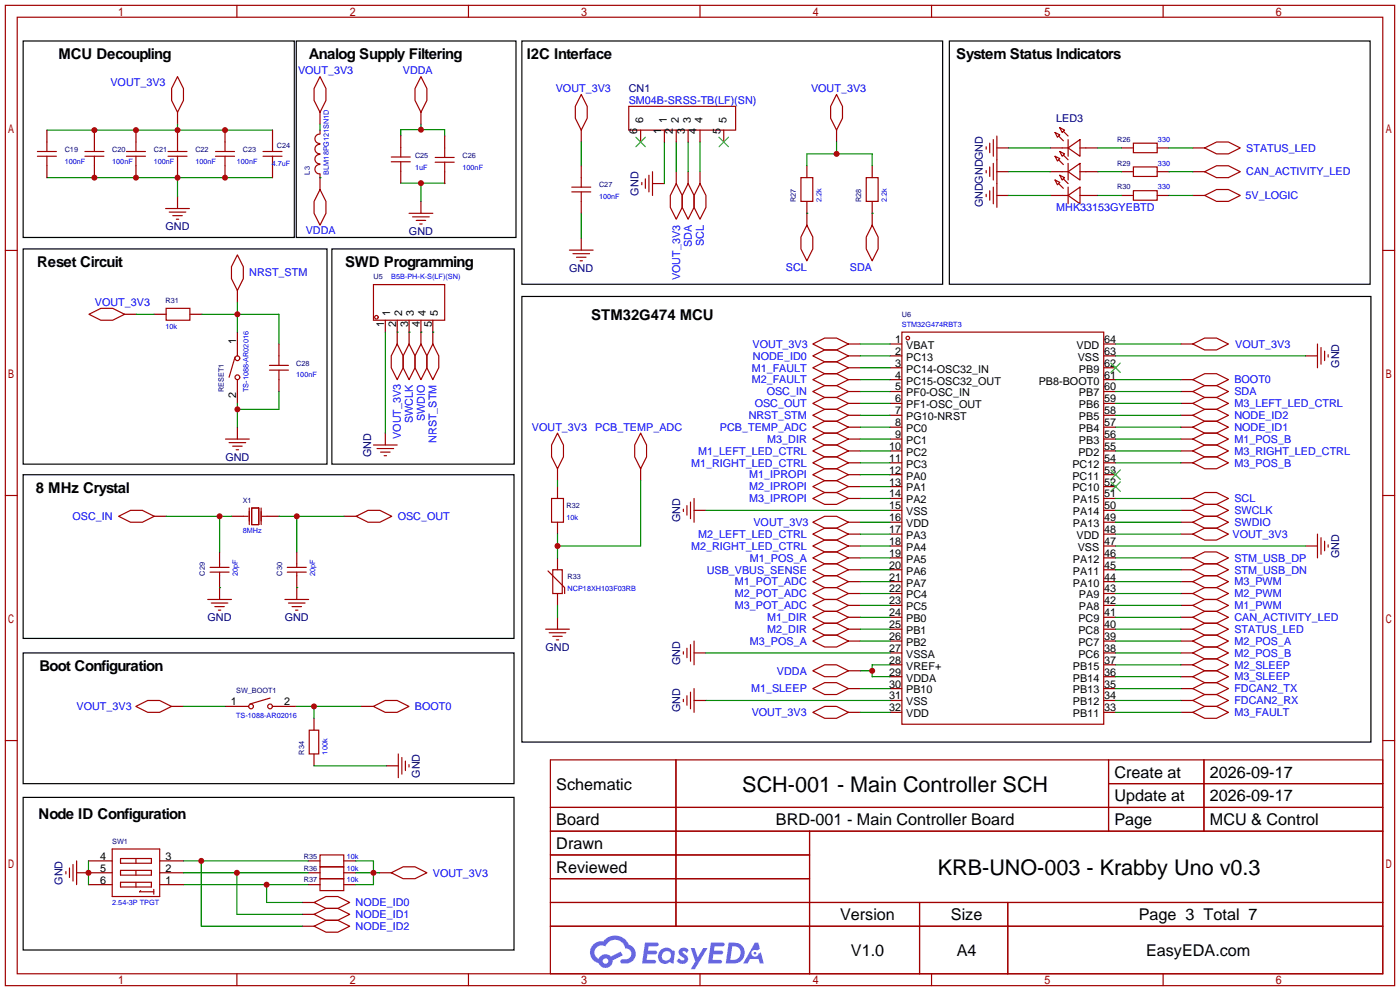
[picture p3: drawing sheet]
<svg xmlns="http://www.w3.org/2000/svg" width="299mm" height="212mm" viewBox="0 0 299 212" stroke-linecap="round" stroke-linejoin="round" font-family="sans-serif">
<defs><g id="words">
<g font-size="4.6">
<text x="158.8" y="169.4">SCH-001 - Main Controller SCH</text>
<text x="200.6" y="187.1">KRB-UNO-003 - Krabby Uno v0.3</text>
</g>
<g font-size="3.5">
<text x="238.4" y="166.2">Create at</text>
<text x="258.8" y="166.2">2026-09-17</text>
<text x="119" y="168.8">Schematic</text>
<text x="238.4" y="171.3">Update at</text>
<text x="258.8" y="171.3">2026-09-17</text>
<text x="119" y="176.4">Board</text>
<text x="166" y="176.4">BRD-001 - Main Controller Board</text>
<text x="238.4" y="176.4">Page</text>
<text x="258.8" y="176.4">MCU &amp; Control</text>
<text x="119" y="181.5">Drawn</text>
<text x="119" y="186.6">Reviewed</text>
<text x="179.7" y="196.7">Version</text>
<text x="203.4" y="196.7">Size</text>
<text x="243.6" y="196.7">Page 3 Total 7</text>
<text x="182" y="204.3">V1.0</text>
<text x="204.7" y="204.3">A4</text>
<text x="245.1" y="204.3">EasyEDA.com</text>
</g>
<g font-size="3.2">
<text x="12.5" y="12.7">MCU Decoupling</text>
<text x="66.1" y="12.6">Analog Supply Filtering</text>
<text x="112.7" y="12.7">I2C Interface</text>
<text x="204.5" y="12.7">System Status Indicators</text>
<text x="8" y="57">Reset Circuit</text>
<text x="73.8" y="57">SWD Programming</text>
<text x="126.5" y="68.5">STM32G474 MCU</text>
<text x="7.7" y="105.3">8 MHz Crystal</text>
<text x="8.5" y="143.4">Boot Configuration</text>
<text x="8.3" y="175.2">Node ID Configuration</text>
</g>
<g font-size="2.3" fill="#00f">
<text x="63.8" y="15.8">VOUT_3V3</text>
<text x="86.2" y="15.8">VDDA</text>
<text x="23.6" y="18.5">VOUT_3V3</text>
<text x="118.9" y="19.7">VOUT_3V3</text>
<text x="134.5" y="22.3">SM04B-SRSS-TB(LF)(SN)</text>
<text x="173.5" y="19.7">VOUT_3V3</text>
<text x="266.6" y="32.4">STATUS_LED</text>
<text x="266.6" y="37.5">CAN_ACTIVITY_LED</text>
<text x="225.9" y="45.1">MHK33153GYEBTD</text>
<text x="266.4" y="42.6">5V_LOGIC</text>
<text x="65.4" y="50.1">VDDA</text>
<text x="148" y="52.9" transform="rotate(-90 148 52.9)">SDA</text>
<text x="150.5" y="52.6" transform="rotate(-90 150.5 52.6)">SCL</text>
<text x="53.3" y="59.1">NRST_STM</text>
<text x="145.5" y="59.9" transform="rotate(-90 145.5 59.9)">VOUT_3V3</text>
<text x="168.1" y="57.8">SCL</text>
<text x="181.8" y="57.8">SDA</text>
<text x="20.3" y="65.5">VOUT_3V3</text>
<text x="161" y="74.3">VOUT_3V3</text>
<text x="161" y="76.9">NODE_ID0</text>
<text x="264.2" y="74.3">VOUT_3V3</text>
<text x="160.8" y="79.4">M1_FAULT</text>
<text x="160.8" y="82">M2_FAULT</text>
<text x="264" y="82">BOOT0</text>
<text x="160.2" y="89.6">NRST_STM</text>
<text x="161.4" y="87">OSC_OUT</text>
<text x="164" y="84.5">OSC_IN</text>
<text x="264" y="87">M3_LEFT_LED_CTRL</text>
<text x="264" y="84.5">SDA</text>
<text x="264" y="89.6">NODE_ID2</text>
<text x="85.8" y="93.9" transform="rotate(-90 85.8 93.9)">VOUT_3V3</text>
<text x="88.3" y="90.5" transform="rotate(-90 88.3 90.5)">SWCLK</text>
<text x="90.9" y="90.1" transform="rotate(-90 90.9 90.1)">SWDIO</text>
<text x="93.4" y="94.7" transform="rotate(-90 93.4 94.7)">NRST_STM</text>
<text x="113.8" y="92.1">VOUT_3V3</text>
<text x="127.3" y="92.1">PCB_TEMP_ADC</text>
<text x="154" y="92.1">PCB_TEMP_ADC</text>
<text x="164.1" y="94.7">M3_DIR</text>
<text x="264" y="94.7">M1_POS_B</text>
<text x="264" y="92.1">NODE_ID1</text>
<text x="147.8" y="99.7">M1_RIGHT_LED_CTRL</text>
<text x="149.4" y="97.2">M1_LEFT_LED_CTRL</text>
<text x="264" y="99.7">M3_POS_B</text>
<text x="264" y="97.2">M3_RIGHT_LED_CTRL</text>
<text x="160.3" y="102.3">M1_IPROPI</text>
<text x="160.3" y="104.8">M2_IPROPI</text>
<text x="160.3" y="107.4">M3_IPROPI</text>
<text x="264" y="107.4">SCL</text>
<text x="15.5" y="111.2">OSC_IN</text>
<text x="85.1" y="111.2">OSC_OUT</text>
<text x="161.2" y="112.4">VOUT_3V3</text>
<text x="264" y="109.9">SWCLK</text>
<text x="264" y="112.4">SWDIO</text>
<text x="147.8" y="117.5">M2_RIGHT_LED_CTRL</text>
<text x="149.4" y="115">M2_LEFT_LED_CTRL</text>
<text x="263.7" y="115">VOUT_3V3</text>
<text x="151.2" y="122.6">USB_VBUS_SENSE</text>
<text x="157.2" y="125.1">M1_POT_ADC</text>
<text x="160.4" y="120.1">M1_POS_A</text>
<text x="264" y="120.1">STM_USB_DP</text>
<text x="264" y="122.6">STM_USB_DN</text>
<text x="264" y="125.1">M3_PWM</text>
<text x="157.2" y="127.7">M2_POT_ADC</text>
<text x="157.2" y="130.2">M3_POT_ADC</text>
<text x="264" y="130.2">M1_PWM</text>
<text x="264" y="127.7">M2_PWM</text>
<text x="160.4" y="137.8">M3_POS_A</text>
<text x="164.1" y="132.8">M1_DIR</text>
<text x="164.1" y="135.3">M2_DIR</text>
<text x="264" y="137.8">M2_POS_A</text>
<text x="264" y="135.3">STATUS_LED</text>
<text x="264" y="132.8">CAN_ACTIVITY_LED</text>
<text x="264" y="142.9">M2_SLEEP</text>
<text x="264" y="140.4">M2_POS_B</text>
<text x="160.7" y="148">M1_SLEEP</text>
<text x="166.2" y="144.2">VDDA</text>
<text x="264" y="145.5">M3_SLEEP</text>
<text x="264" y="148">FDCAN2_TX</text>
<text x="16.4" y="151.8">VOUT_3V3</text>
<text x="88.8" y="151.8">BOOT0</text>
<text x="160.8" y="153.1">VOUT_3V3</text>
<text x="264" y="153.1">M3_FAULT</text>
<text x="264" y="150.5">FDCAN2_RX</text>
<text x="92.6" y="187.4">VOUT_3V3</text>
<text x="76.1" y="196.3">NODE_ID1</text>
<text x="76.1" y="193.7">NODE_ID0</text>
<text x="76.1" y="198.8">NODE_ID2</text>
</g>
<g font-size="2.3" fill="#000080">
<text x="134.5" y="19.7">CN1</text>
<text x="225.9" y="26.1">LED3</text>
<text x="136.6" y="41.8" transform="rotate(-90 136.6 41.8)">GND</text>
<text x="210.2" y="44.3" transform="rotate(-90 210.2 44.3)">GNDGNDGND</text>
<text x="35.4" y="49.2">GND</text>
<text x="87.5" y="50.2">GND</text>
<text x="121.8" y="58.1">GND</text>
<text x="286.4" y="78.6" transform="rotate(-90 286.4 78.6)">GND</text>
<text x="48.2" y="98.5">GND</text>
<text x="79.4" y="97.7" transform="rotate(-90 79.4 97.7)">GND</text>
<text x="145.5" y="111.7" transform="rotate(-90 145.5 111.7)">GND</text>
<text x="286.4" y="119.3" transform="rotate(-90 286.4 119.3)">GND</text>
<text x="44.4" y="132.8">GND</text>
<text x="60.9" y="132.8">GND</text>
<text x="116.7" y="139.1">GND</text>
<text x="145.5" y="142.1" transform="rotate(-90 145.5 142.1)">GND</text>
<text x="145.5" y="152.3" transform="rotate(-90 145.5 152.3)">GND</text>
<text x="89.8" y="166.3" transform="rotate(-90 89.8 166.3)">GND</text>
<text x="13.4" y="189.1" transform="rotate(-90 13.4 189.1)">GND</text>
</g>
<g font-size="2.3">
<text x="136.3" y="28.7" transform="rotate(-90 136.3 28.7)">6</text>
<text x="137.6" y="26.4" transform="rotate(-90 137.6 26.4)">6</text>
<text x="141.4" y="28.7" transform="rotate(-90 141.4 28.7)">1</text>
<text x="142.7" y="26.4" transform="rotate(-90 142.7 26.4)">1</text>
<text x="143.9" y="28.7" transform="rotate(-90 143.9 28.7)">2</text>
<text x="145.2" y="26.4" transform="rotate(-90 145.2 26.4)">2</text>
<text x="146.5" y="28.7" transform="rotate(-90 146.5 28.7)">3</text>
<text x="147.7" y="26.4" transform="rotate(-90 147.7 26.4)">3</text>
<text x="149" y="28.7" transform="rotate(-90 149 28.7)">4</text>
<text x="150.3" y="26.4" transform="rotate(-90 150.3 26.4)">4</text>
<text x="154.1" y="28.7" transform="rotate(-90 154.1 28.7)">5</text>
<text x="155.4" y="26.4" transform="rotate(-90 155.4 26.4)">5</text>
<text x="82.2" y="69.9" transform="rotate(-90 82.2 69.9)">1</text>
<text x="83.5" y="67.5" transform="rotate(-90 83.5 67.5)">1</text>
<text x="84.7" y="69.9" transform="rotate(-90 84.7 69.9)">2</text>
<text x="86" y="67.5" transform="rotate(-90 86 67.5)">2</text>
<text x="87.3" y="69.9" transform="rotate(-90 87.3 69.9)">3</text>
<text x="88.5" y="67.5" transform="rotate(-90 88.5 67.5)">3</text>
<text x="89.8" y="69.9" transform="rotate(-90 89.8 69.9)">4</text>
<text x="91.1" y="67.5" transform="rotate(-90 91.1 67.5)">4</text>
<text x="92.4" y="69.9" transform="rotate(-90 92.4 69.9)">5</text>
<text x="93.6" y="67.5" transform="rotate(-90 93.6 67.5)">5</text>
<text x="50.5" y="73.5" transform="rotate(-90 50.5 73.5)">1</text>
<text x="191.5" y="75.8">2</text>
<text x="191.5" y="73.3">1</text>
<text x="193.9" y="77.1">PC13</text>
<text x="193.9" y="74.6">VBAT</text>
<text x="230.3" y="74.6">VDD</text>
<text x="230.5" y="77.1">VSS</text>
<text x="236.2" y="73.3">64</text>
<text x="236.2" y="75.8">63</text>
<text x="191.5" y="83.5">5</text>
<text x="191.5" y="80.9">4</text>
<text x="191.5" y="78.4">3</text>
<text x="193.9" y="82.2">PC15-OSC32_OUT</text>
<text x="193.9" y="79.7">PC14-OSC32_IN</text>
<text x="222.2" y="82.2">PB8-BOOT0</text>
<text x="230.8" y="79.7">PB9</text>
<text x="236.2" y="78.4">62</text>
<text x="236.2" y="80.9">61</text>
<text x="236.2" y="83.5">60</text>
<text x="50.5" y="85" transform="rotate(-90 50.5 85)">2</text>
<text x="191.5" y="88.5">7</text>
<text x="191.5" y="86">6</text>
<text x="193.9" y="89.8">PG10-NRST</text>
<text x="193.9" y="87.3">PF1-OSC_OUT</text>
<text x="193.9" y="84.7">PF0-OSC_IN</text>
<text x="230.8" y="84.7">PB7</text>
<text x="230.8" y="87.3">PB6</text>
<text x="230.8" y="89.8">PB5</text>
<text x="236.2" y="86">59</text>
<text x="236.2" y="88.5">58</text>
<text x="191.5" y="93.6">9</text>
<text x="191.5" y="91.1">8</text>
<text x="193.9" y="94.9">PC1</text>
<text x="193.9" y="92.4">PC0</text>
<text x="230.8" y="92.4">PB4</text>
<text x="230.8" y="94.9">PB3</text>
<text x="236.2" y="91.1">57</text>
<text x="236.2" y="93.6">56</text>
<text x="190.2" y="101.2">12</text>
<text x="190.2" y="98.7">11</text>
<text x="190.2" y="96.2">10</text>
<text x="193.9" y="100">PC3</text>
<text x="193.9" y="97.4">PC2</text>
<text x="229.4" y="100">PC12</text>
<text x="230.7" y="97.4">PD2</text>
<text x="236.2" y="96.2">55</text>
<text x="236.2" y="98.7">54</text>
<text x="236.2" y="101.2">53</text>
<text x="190.2" y="106.3">14</text>
<text x="190.2" y="103.8">13</text>
<text x="193.9" y="107.6">PA2</text>
<text x="193.9" y="105.1">PA1</text>
<text x="193.9" y="102.5">PA0</text>
<text x="229.4" y="102.5">PC11</text>
<text x="229.4" y="105.1">PC10</text>
<text x="229.5" y="107.6">PA15</text>
<text x="236.2" y="103.8">52</text>
<text x="236.2" y="106.3">51</text>
<text x="190.2" y="113.9">17</text>
<text x="190.2" y="111.4">16</text>
<text x="190.2" y="108.9">15</text>
<text x="193.9" y="112.7">VDD</text>
<text x="193.9" y="110.1">VSS</text>
<text x="229.5" y="110.1">PA14</text>
<text x="229.5" y="112.7">PA13</text>
<text x="236.2" y="108.9">50</text>
<text x="236.2" y="111.4">49</text>
<text x="236.2" y="113.9">48</text>
<text x="190.2" y="119">19</text>
<text x="190.2" y="116.5">18</text>
<text x="193.9" y="117.8">PA4</text>
<text x="193.9" y="115.2">PA3</text>
<text x="230.3" y="115.2">VDD</text>
<text x="230.5" y="117.8">VSS</text>
<text x="236.2" y="116.5">47</text>
<text x="236.2" y="119">46</text>
<text x="190.2" y="124.1">21</text>
<text x="190.2" y="121.6">20</text>
<text x="193.9" y="125.4">PA7</text>
<text x="193.9" y="122.8">PA6</text>
<text x="193.9" y="120.3">PA5</text>
<text x="229.5" y="120.3">PA12</text>
<text x="229.5" y="122.8">PA11</text>
<text x="229.5" y="125.4">PA10</text>
<text x="236.2" y="121.6">45</text>
<text x="236.2" y="124.1">44</text>
<text x="190.2" y="131.7">24</text>
<text x="190.2" y="129.2">23</text>
<text x="190.2" y="126.6">22</text>
<text x="193.9" y="130.5">PC5</text>
<text x="193.9" y="127.9">PC4</text>
<text x="230.8" y="127.9">PA9</text>
<text x="230.8" y="130.5">PA8</text>
<text x="236.2" y="126.6">43</text>
<text x="236.2" y="129.2">42</text>
<text x="236.2" y="131.7">41</text>
<text x="190.2" y="136.8">26</text>
<text x="190.2" y="134.3">25</text>
<text x="193.9" y="135.5">PB1</text>
<text x="193.9" y="133">PB0</text>
<text x="230.7" y="133">PC9</text>
<text x="230.7" y="135.5">PC8</text>
<text x="236.2" y="134.3">40</text>
<text x="236.2" y="136.8">39</text>
<text x="190.2" y="141.9">28</text>
<text x="190.2" y="139.3">27</text>
<text x="193.9" y="143.2">VREF+</text>
<text x="193.9" y="140.6">VSSA</text>
<text x="193.9" y="138.1">PB2</text>
<text x="229.5" y="143.2">PB15</text>
<text x="230.7" y="138.1">PC7</text>
<text x="230.7" y="140.6">PC6</text>
<text x="236.2" y="139.3">38</text>
<text x="236.2" y="141.9">37</text>
<text x="190.2" y="149.5">31</text>
<text x="190.2" y="147">30</text>
<text x="190.2" y="144.4">29</text>
<text x="193.9" y="148.2">PB10</text>
<text x="193.9" y="145.7">VDDA</text>
<text x="229.5" y="145.7">PB14</text>
<text x="229.5" y="148.2">PB13</text>
<text x="236.2" y="144.4">36</text>
<text x="236.2" y="147">35</text>
<text x="236.2" y="149.5">34</text>
<text x="49.4" y="150.8">1</text>
<text x="60.8" y="150.8">2</text>
<text x="190.2" y="152">32</text>
<text x="193.9" y="153.3">VDD</text>
<text x="193.9" y="150.8">VSS</text>
<text x="229.5" y="150.8">PB12</text>
<text x="229.5" y="153.3">PB11</text>
<text x="236.2" y="152">33</text>
<text x="21.4" y="183.8">4</text>
<text x="35.4" y="183.8">3</text>
<text x="21.4" y="186.3">5</text>
<text x="21.4" y="188.9">6</text>
<text x="35.4" y="188.9">1</text>
<text x="35.4" y="186.3">2</text>
</g>
<g font-size="1.6" fill="#000080">
<text x="13.8" y="32.4">C19</text>
<text x="24" y="32.4">C20</text>
<text x="32.9" y="32.4">C21</text>
<text x="41.8" y="32.4">C22</text>
<text x="51.9" y="32.4">C23</text>
<text x="59.2" y="31.6">C24</text>
<text x="88.8" y="33.7">C25</text>
<text x="98.9" y="33.7">C26</text>
<text x="239" y="30.3">R26</text>
<text x="239" y="35.4">R29</text>
<text x="66.3" y="37.3" transform="rotate(-90 66.3 37.3)">L3</text>
<text x="128.1" y="40.1">C27</text>
<text x="239" y="40.5">R30</text>
<text x="170.2" y="43.2" transform="rotate(-90 170.2 43.2)">R27</text>
<text x="184.2" y="43.2" transform="rotate(-90 184.2 43.2)">R28</text>
<text x="79.9" y="59.7">U5</text>
<text x="35.4" y="64.8">R31</text>
<text x="192.9" y="67.7">U6</text>
<text x="47.9" y="83.8" transform="rotate(-90 47.9 83.8)">RESET1</text>
<text x="63.4" y="78.2">C28</text>
<text x="51.9" y="107.5">X1</text>
<text x="121.2" y="108.6">R32</text>
<text x="43.8" y="123.1" transform="rotate(-90 43.8 123.1)">C29</text>
<text x="60.3" y="123.1" transform="rotate(-90 60.3 123.1)">C30</text>
<text x="121.4" y="123.9">R33</text>
<text x="50.5" y="148.1">SW_BOOT1</text>
<text x="65" y="161.3" transform="rotate(-90 65 161.3)">R34</text>
<text x="24" y="180.4">SW1</text>
<text x="65" y="183.6">R35</text>
<text x="65" y="186.1">R36</text>
<text x="65" y="188.6">R37</text>
</g>
<g font-size="1.6" fill="#00f">
<text x="13.8" y="35">100nF</text>
<text x="24" y="35">100nF</text>
<text x="32.9" y="35">100nF</text>
<text x="41.8" y="35">100nF</text>
<text x="50.7" y="35">100nF</text>
<text x="58.1" y="35.4">4.7uF</text>
<text x="247.7" y="30.3">330</text>
<text x="247.7" y="35.4">330</text>
<text x="70.3" y="37.3" transform="rotate(-90 70.3 37.3)">BLM18PG121SN1D</text>
<text x="88.8" y="36.2">1uF</text>
<text x="98.9" y="36.2">100nF</text>
<text x="247.7" y="40.5">330</text>
<text x="128.1" y="42.6">100nF</text>
<text x="175.8" y="43.2" transform="rotate(-90 175.8 43.2)">2.2k</text>
<text x="189.7" y="43.2" transform="rotate(-90 189.7 43.2)">2.2k</text>
<text x="83.7" y="59.7">B5B-PH-K-S(LF)(SN)</text>
<text x="35.4" y="70.3">10k</text>
<text x="192.9" y="69.9">STM32G474RBT3</text>
<text x="53.2" y="83.8" transform="rotate(-90 53.2 83.8)">TS-1088-AR02016</text>
<text x="63.4" y="80.7">100nF</text>
<text x="121.2" y="111.2">10k</text>
<text x="51.9" y="114">8MHz</text>
<text x="50.9" y="123.1" transform="rotate(-90 50.9 123.1)">20pF</text>
<text x="67.4" y="123.1" transform="rotate(-90 67.4 123.1)">20pF</text>
<text x="121.4" y="126.4">NCP18XH103F03RB</text>
<text x="50.5" y="153.4">TS-1088-AR02016</text>
<text x="70.1" y="161.3" transform="rotate(-90 70.1 161.3)">100k</text>
<text x="74.2" y="183.6">10k</text>
<text x="74.2" y="186.1">10k</text>
<text x="74.2" y="188.6">10k</text>
<text x="24" y="193.5">2.54-3P TPGT</text>
</g>
</g></defs>
<g fill="none" stroke="#a10000" stroke-width=".25">
<path d="M1.1 1.1h297.2v209.6h-297.2zM3.7 3.7h292.1v204.5h-292.1zM50.7 1.1v2.6M100.2 1.1v2.6M149.7 1.1v2.6M199.3 1.1v2.6M248.8 1.1v2.6M1.1 53.5h2.6M295.8 53.5h2.5M1.1 105.9h2.6M295.8 105.9h2.5M1.1 158.3h2.6"/>
<path d="M295.8 158.3h2.5M117.7 162.4h178.1v45.8h-178.1zM117.7 172.6h178.1M117.7 177.7h178.1M144.6 162.4v35.6M173.2 177.7v30.5M237.1 162.4v15.3M237.1 167.5h58.7M257.5 162.4v15.3M117.7 182.8h55.5M117.7 192.9h178.1M117.7 187.8h55.5"/>
<path d="M117.7 198h178.1M196.7 192.9v15.3M215.6 192.9v15.3M50.7 208.2v2.5M100.2 208.2v2.5M149.7 208.2v2.5M199.3 208.2v2.5M248.8 208.2v2.5"/>
</g>
<g fill="#5487ff">
<path d="M145.5 202.8a1.3 1.3 0 0 1 1.8 .3l-.4 .6a.54 .54 0 0 0-.9-.2l.1 .2a1.28 1.28 0 0 1 .8 2 1.53 1.53 0 0 1-2.2-.3l.5-.6 .8 .5a.31 .31 0 0 0 .4-.3 .31 .31 0 0 0-.3-.3 1.12 1.12 0 0 1-.6-1.9z"/>
<path d="M147.7 202.7h.9l.7 1.9 1.1-1.9h.9l-2.7 4.5h-.9l1-1.7z"/>
<path d="M138 201.5h1.6a1.31 1.31 0 0 1 1.2 .2 .4 .4 0 0 1-.3 .6h-1.8l-.1 .9h1.6a.4 .4 0 0 1 .4 .4 .4 .4 0 0 1-.4 .4h-1.7l-.2 1.2h1.4a.46 .46 0 0 1 .5 .1 .46 .46 0 0 1 .1 .5l-.3 .2h-2.7z"/>
<path d="M152.1 201.5h1.6a1.32 1.32 0 0 1 1.3 .2 .39 .39 0 0 1-.4 .6h-1.7l-.2 .9h1.7a.4 .4 0 0 1 .3 .4 .4 .4 0 0 1-.4 .4h-1.7l-.2 1.2h1.4a.46 .46 0 0 1 .5 .1 .46 .46 0 0 1 .1 .5l-.3 .2h-2.7z"/>
<path d="M161.5 201.5h.7l.4 1.3-.7 .4a.75 .75 0 0 0-1.1 .3 .75 .75 0 0 0 .5 1 .75 .75 0 0 0 .9-.6l.6-.3 .6 2.4h-.9l-.2-1h-1.9l-.5 1h-.9z"/>
<path d="M155.9 201.5l-.7 4.5h1.5a2.27 2.27 0 0 0 2.6-2.3 2.27 2.27 0 0 0-2.7-2.2zM156.6 202.3a1.5 1.5 0 0 1 1.8 1.5 1.5 1.5 0 0 1-1.9 1.4h-.3z"/>
<path d="M141.3 203.1a1.6 1.6 0 0 0-.3 2.3 1.6 1.6 0 0 0 2.3 .2l.8 .4 .3-2.5-.2-.3h-.4a1.58 1.58 0 0 0-2.5-.1zM141.9 203.6a.98 .98 0 0 1 1.6 .5 .98 .98 0 0 1-1.1 1.2 .94 .94 0 0 1-.8-.6 .94 .94 0 0 1 .3-1.1z"/>
<path d="M126.9 201.9a2.37 2.37 0 0 0 1.2 4 1.54 1.54 0 0 0 1.7 1 1.54 1.54 0 0 0 1.3-1.6l2.1-1.1-.5-.8-2 1.1a1.57 1.57 0 0 0-2.6 .4 1.5 1.5 0 0 1-.8-2.1 1.5 1.5 0 0 1 2.2-.5 2.23 2.23 0 0 1 2.3-1.4 2.23 2.23 0 0 1 2 1.8 1.16 1.16 0 0 1 1.2 1.1 1.16 1.16 0 0 1-1 1.3h-.7a.47 .47 0 0 0-.6 .3 .47 .47 0 0 0 .4 .6 2.17 2.17 0 0 0 2.5-1 2.17 2.17 0 0 0-.3-2.7l-.8-.4a3.2 3.2 0 0 0-5.4-.7l-1.2 .1zM129 205.4a.58 .58 0 0 1 1.1 0 .58 .58 0 0 1-1.1 0z"/>
<circle cx="161.5" cy="203.8" r=".28"/>
</g>
<g fill="none" stroke="#870000" stroke-width=".25">
<path d="M38 24v2.5M58.3 27.8v2.6M58.3 35.4v2.6M38 42v2.6M90 43.1v2.5M190.4 73.5h2.5M190.4 76.1h2.5M190.4 78.6h2.5M236.1 73.5h2.5M236.1 76.1h2.5M236.1 78.6h2.5M190.4 81.2h2.5"/>
<path d="M190.4 83.7h2.5M190.4 86.2h2.5M190.4 88.8h2.5M190.4 91.3h2.5M190.4 93.9h2.5M190.4 96.4h2.5M190.4 98.9h2.5M236.1 81.2h2.5M236.1 83.7h2.5M236.1 86.2h2.5M236.1 88.8h2.5M236.1 91.3h2.5"/>
<path d="M236.1 93.9h2.5M236.1 96.4h2.5M236.1 98.9h2.5M190.4 101.5h2.5M190.4 104h2.5M190.4 106.6h2.5M190.4 109.1h2.5M190.4 111.6h2.5M190.4 114.2h2.5M190.4 116.7h2.5M190.4 119.3h2.5M236.1 101.5h2.5"/>
<path d="M236.1 104h2.5M236.1 106.6h2.5M236.1 109.1h2.5M236.1 111.6h2.5M236.1 114.2h2.5M236.1 116.7h2.5M236.1 119.3h2.5M190.4 121.8h2.5M190.4 124.3h2.5M190.4 126.9h2.5M190.4 129.4h2.5M190.4 132h2.5"/>
<path d="M190.4 134.5h2.5M190.4 137h2.5M190.4 139.6h2.5M236.1 121.8h2.5M236.1 124.3h2.5M236.1 126.9h2.5M236.1 129.4h2.5M236.1 132h2.5M236.1 134.5h2.5M236.1 137h2.5M236.1 139.6h2.5M190.4 142.1h2.5"/>
<path d="M190.4 144.7h2.5M190.4 147.2h2.5M190.4 149.7h2.5M190.4 152.3h2.5M236.1 142.1h2.5M236.1 144.7h2.5M236.1 147.2h2.5M236.1 149.7h2.5M236.1 152.3h2.5"/>
</g>
<path d="M237.6 77.6l2 2M239.6 77.6l-2 2M237.6 100.5l2 2M237.6 103l2 2M239.6 100.5l-2 2M239.6 103l-2 2" fill="none" stroke="#3c3" stroke-width=".25"/>
<g fill="none" stroke="#a10000" stroke-width=".25">
<path d="M38 16.4l1.2 2.5v2.6l-1.2 2.5-1.3-2.5v-2.6zM56.3 33.4h4M56.3 32.4h4M58.3 30.4v2M58.3 33.4v2M35.4 44.6h5.1M36.2 45.3h3.6M37 46.1h2M37.7 46.9h.5M87.5 45.6h5.1M88.3 46.4h3.5M89 47.1h2.1"/>
<path d="M89.8 47.9h.5M192.9 71h43.2v83.8h-43.2z"/>
<circle cx="194.2" cy="72.3" r=".38"/>
</g>
<path d="M10 27.8h48.3M10 38h48.3M38 26.5v1.3M38 38v4M85.7 39.2h9.4M90 39.2v3.9" fill="none" stroke="#008700" stroke-width=".25"/>
<circle cx="90" cy="39.2" r=".63" fill="#c00"/>
<path d="M184 143.4h2.6M190.4 142.1h-3.8v2.6h3.8" fill="none" stroke="#008700" stroke-width=".25"/>
<circle cx="186.6" cy="143.4" r=".63" fill="#c00"/>
<path d="M85.7 29v-1.3h9.4v1.4M90 26.5v1.2" fill="none" stroke="#008700" stroke-width=".25"/>
<circle cx="90" cy="27.7" r=".63" fill="#c00"/>
<g fill="none" stroke="#870000" stroke-width=".25">
<path d="M26.6 67.2h2.6M33 67.2h2.5M40.6 67.2h2.6M50.8 62.1v2.5M82.4 68.5v2.5M85 68.5v5M87.5 68.5v5M90 68.5v5M92.6 68.5v5M252.6 73.5h2.5M279.3 76.1h2.5M50.8 91.3v2.6"/>
<path d="M82.4 92.6v2.5M181.5 88.8h2.5M33 110.4h2.5M47 118v2.5M49.5 110.4h2.5M57.1 110.4h2.6M63.5 118v2.5M119.3 100.2v2.5M119.3 104v2.6M119.3 111.6v2.6M148.5 109.1h2.5M181.5 111.6h2.5"/>
<path d="M252.6 114.2h2.5M252.6 111.6h2.5M252.6 109.1h2.5M279.3 116.7h2.5M47 123.1v2.5M63.5 123.1v2.5M119.3 132v2.5M148.5 139.6h2.5M181.5 121.8h2.5M148.5 149.7h2.5M181.5 152.3h2.5"/>
</g>
<g fill="none" stroke="#a10000" stroke-width=".25">
<path d="M50.8 54.5l1.2 2.5v2.6l-1.2 2.5-1.3-2.5v-2.6zM19 67.2l2.6-1.3h2.5l2.5 1.3-2.5 1.3h-2.5zM35.5 65.9h5.1v2.6h-5.1zM79.9 60.8h15.2v7.7h-15.2zM85 73.5l1.2 2.6v2.5l-1.2 2.6-1.3-2.6v-2.5zM87.5 73.5l1.3 2.6v2.5l-1.3 2.6-1.3-2.6v-2.5zM90 73.5l1.3 2.6v2.5l-1.3 2.6-1.2-2.6v-2.5zM92.6 73.5l1.3 2.6v2.5l-1.3 2.6-1.3-2.6v-2.5zM255.1 73.5l2.6-1.2h2.5l2.6 1.2-2.6 1.3h-2.5zM281.8 73.5v5.1M282.6 74.3v3.6M283.3 75.1v2"/>
<path d="M284.1 75.8v.5M48.2 93.9h5.1M49 94.6h3.6M49.8 95.4h2M50.5 96.1h.5M79.9 95.1h5.1M80.6 95.9h3.6M81.4 96.6h2M82.2 97.4h.5M119.3 92.6l1.2 2.5v2.6l-1.2 2.5-1.3-2.5v-2.6zM173.9 88.8l2.5-1.3h2.5l2.6 1.3-2.6 1.2h-2.5zM25.4 110.4l2.5-1.3h2.6l2.5 1.3-2.5 1.2h-2.6z"/>
<path d="M52 110.4h1.1M53.3 108.6v3.5M53.8 108.6h1.6v3.5h-1.6zM55.9 108.6v3.5M56.1 110.4h1M118 106.6h2.5v5h-2.5zM146.2 108.8v.5M146.9 108.1v2M147.7 107.3v3.6M148.5 106.6v5M173.9 111.6l2.5-1.2h2.5l2.6 1.2-2.6 1.3h-2.5zM255.1 114.2l2.6-1.3h2.5l2.6 1.3-2.6 1.2h-2.5z"/>
<path d="M255.1 109.1l2.6-1.3h2.5l2.6 1.3-2.6 1.3h-2.5zM255.1 111.6l2.6-1.2h2.5l2.6 1.2-2.6 1.3h-2.5zM281.8 114.2v5.1M282.6 114.9v3.6M283.3 115.7v2M284.1 116.5v.5M44.9 122.3h4.1M44.9 121.3h4.1M47 120.5v.8M47 122.3v.8M61.4 122.3h4.1M61.4 121.3h4.1"/>
<path d="M63.5 120.5v.8M63.5 122.3v.8M116.7 134.5h5.1M117.5 135.3h3.5M118.2 136h2.1M119 136.8h.5M146.2 139.3v.5M146.9 138.6v2M147.7 137.8v3.6M148.5 137v5.1M173.9 121.8l2.5-1.3h2.5l2.6 1.3-2.6 1.3h-2.5zM146.2 149.5v.5"/>
<path d="M146.9 148.7v2M147.7 148v3.5M148.5 147.2v5.1M173.9 152.3l2.5-1.3h2.5l2.6 1.3-2.6 1.2h-2.5z"/>
<circle cx="80.5" cy="67.8" r=".38"/>
</g>
<g fill="none" stroke="#008700" stroke-width=".25">
<path d="M29.2 67.2h3.8M82.4 71v21.6M85 71h.1M87.5 71h.1M90 71h.1M92.6 71h.1M238.6 73.5h14M238.6 76.1h40.7M184 88.8h6.4M35.5 110.4h14M47 110.4v7.6M151 109.1h39.4"/>
<path d="M184 111.6h6.4M238.6 114.2h14M238.6 116.7h40.7M151 139.6h39.4M151 149.7h39.4M184 152.3h6.4"/>
</g>
<circle cx="47" cy="110.4" r=".63" fill="#c00"/>
<path d="M73.6 110.4h2.6" fill="none" stroke="#870000" stroke-width=".25"/>
<path d="M76.2 110.4l2.5-1.3h2.6l2.5 1.3-2.5 1.2h-2.6z" fill="none" stroke="#a10000" stroke-width=".25"/>
<path d="M59.7 110.4h13.9M63.5 110.4v7.6" fill="none" stroke="#008700" stroke-width=".25"/>
<circle cx="63.5" cy="110.4" r=".63" fill="#c00"/>
<g fill="none" stroke="#870000" stroke-width=".25">
<path d="M68.5 24v2.5M68.5 27.8v.8M68.5 37.2v3.3M90 24v2.5M124.3 27.8v2.6M139.6 39.2h2.5M144.7 36.7v2.5M147.2 36.7v2.5M149.7 36.7v2.5M172.6 35.4v2.6M178.9 27.8v2.6M186.6 35.4v2.6"/>
<path d="M124.3 50.9v2.6M172.6 43.1v5M186.6 43.1v5M255.1 41.8h2.6M181.5 78.6h2.5M181.5 73.5h2.5M181.5 76.1h2.5M181.5 83.7h2.5M181.5 86.2h2.5M181.5 93.9h2.5M181.5 81.2h2.5M181.5 91.3h2.5"/>
<path d="M252.6 83.7h2.5M252.6 86.2h2.5M252.6 93.9h2.5M252.6 98.9h2.5M252.6 91.3h2.5M252.6 88.8h2.5M137 100.2v2.5M181.5 119.3h2.5M181.5 101.5h2.5M181.5 104h2.5M181.5 106.6h2.5M252.6 119.3h2.5"/>
<path d="M47 125.6v2.5M63.5 125.6v2.5M181.5 129.4h2.5M181.5 126.9h2.5M181.5 124.3h2.5M181.5 132h2.5M181.5 134.5h2.5M181.5 137h2.5M252.6 121.8h2.5M252.6 129.4h2.5M252.6 126.9h2.5M252.6 124.3h2.5"/>
<path d="M252.6 137h2.5M252.6 139.6h2.5M181.5 147.2h2.5M181.5 143.4h2.5M252.6 142.1h2.5M252.6 144.7h2.5M252.6 152.3h2.5M65.9 184h2.6M65.9 186.6h2.6M65.9 189.1h2.6M73.5 184h2.6M73.5 186.6h2.6"/>
<path d="M73.5 189.1h2.6M81.2 186.6h2.5"/>
</g>
<g fill="none" stroke="#a10000" stroke-width=".25">
<path d="M68.5 16.4l1.2 2.5v2.6l-1.2 2.5-1.3-2.5v-2.6zM90 16.4l1.3 2.5v2.6l-1.3 2.5-1.2-2.5v-2.6zM68.4 33a1.01 1.01 0 0 0-1 1 1.01 1.01 0 0 0 1 1M68.4 30.9a1.01 1.01 0 0 0-1 1 1.01 1.01 0 0 0 1 1M68.4 35.2a1.01 1.01 0 0 0-1 1 1.01 1.01 0 0 0 1 1M68.4 28.7a1.01 1.01 0 0 0-1 1 1.01 1.01 0 0 0 1 1M124.3 20.2l1.3 2.5v2.6l-1.3 2.5-1.2-2.5v-2.6zM137.3 39v.5M138 38.2v2.1M138.8 37.5v3.5M139.6 36.7v5.1M144.7 39.2l1.2 2.6v2.5l-1.2 2.6-1.3-2.6v-2.5z"/>
<path d="M147.2 39.2l1.3 2.6v2.5l-1.3 2.6-1.3-2.6v-2.5zM149.7 39.2l1.3 2.6v2.5l-1.3 2.6-1.2-2.6v-2.5zM171.3 38h2.6v5.1h-2.6zM178.9 20.2l1.3 2.5v2.6l-1.3 2.5-1.2-2.5v-2.6zM185.3 38h2.5v5.1h-2.5zM68.5 40.5l1.2 2.6v2.5l-1.2 2.5-1.3-2.5v-2.5zM121.8 53.5h5.1M122.6 54.2h3.5M123.3 55h2M124.1 55.8h.5M172.6 48.1l1.3 2.6v2.5l-1.3 2.6-1.3-2.6v-2.5zM186.6 48.1l1.2 2.6v2.5l-1.2 2.6-1.3-2.6v-2.5z"/>
<path d="M257.7 41.8l2.5-1.3h2.6l2.5 1.3-2.5 1.3h-2.6zM173.9 78.6l2.5-1.3h2.5l2.6 1.3-2.6 1.3h-2.5zM173.9 73.5l2.5-1.2h2.5l2.6 1.2-2.6 1.3h-2.5zM173.9 76.1l2.5-1.3h2.5l2.6 1.3-2.6 1.2h-2.5zM137 92.6l1.3 2.5v2.6l-1.3 2.5-1.2-2.5v-2.6zM173.9 83.7l2.5-1.3h2.5l2.6 1.3-2.6 1.3h-2.5zM173.9 86.2l2.5-1.2h2.5l2.6 1.2-2.6 1.3h-2.5zM173.9 93.9l2.5-1.3h2.5l2.6 1.3-2.6 1.2h-2.5zM173.9 81.2l2.5-1.3h2.5l2.6 1.3-2.6 1.2h-2.5zM173.9 91.3l2.5-1.3h2.5l2.6 1.3-2.6 1.3h-2.5zM255.1 86.2l2.6-1.2h2.5l2.6 1.2-2.6 1.3h-2.5zM255.1 83.7l2.6-1.3h2.5l2.6 1.3-2.6 1.3h-2.5z"/>
<path d="M255.1 98.9l2.6-1.2h2.5l2.6 1.2-2.6 1.3h-2.5zM255.1 93.9l2.6-1.3h2.5l2.6 1.3-2.6 1.2h-2.5zM255.1 91.3l2.6-1.3h2.5l2.6 1.3-2.6 1.3h-2.5zM255.1 88.8l2.6-1.3h2.5l2.6 1.3-2.6 1.2h-2.5zM173.9 101.5l2.5-1.3h2.5l2.6 1.3-2.6 1.2h-2.5zM173.9 104l2.5-1.3h2.5l2.6 1.3-2.6 1.3h-2.5zM173.9 106.6l2.5-1.3h2.5l2.6 1.3-2.6 1.2h-2.5zM173.9 119.3l2.5-1.3h2.5l2.6 1.3-2.6 1.2h-2.5zM255.1 119.3l2.6-1.3h2.5l2.6 1.3-2.6 1.2h-2.5zM44.4 128.1h5.1M45.2 128.9h3.5M46 129.7h2"/>
<path d="M46.7 130.4h.5M60.9 128.1h5.1M61.7 128.9h3.6M62.5 129.7h2M63.2 130.4h.5M173.9 132l2.5-1.3h2.5l2.6 1.3-2.6 1.2h-2.5zM173.9 134.5l2.5-1.3h2.5l2.6 1.3-2.6 1.3h-2.5zM173.9 137l2.5-1.2h2.5l2.6 1.2-2.6 1.3h-2.5zM173.9 124.3l2.5-1.2h2.5l2.6 1.2-2.6 1.3h-2.5zM173.9 126.9l2.5-1.3h2.5l2.6 1.3-2.6 1.2h-2.5zM173.9 129.4l2.5-1.3h2.5l2.6 1.3-2.6 1.3h-2.5zM255.1 121.8l2.6-1.3h2.5l2.6 1.3-2.6 1.3h-2.5z"/>
<path d="M255.1 129.4l2.6-1.3h2.5l2.6 1.3-2.6 1.3h-2.5zM255.1 126.9l2.6-1.3h2.5l2.6 1.3-2.6 1.2h-2.5zM255.1 124.3l2.6-1.2h2.5l2.6 1.2-2.6 1.3h-2.5zM255.1 137l2.6-1.2h2.5l2.6 1.2-2.6 1.3h-2.5zM255.1 139.6l2.6-1.3h2.5l2.6 1.3-2.6 1.2h-2.5zM173.9 147.2l2.5-1.3h2.5l2.6 1.3-2.6 1.3h-2.5zM173.9 143.4l2.5-1.3h2.5l2.6 1.3-2.6 1.3h-2.5zM255.1 142.1l2.6-1.3h2.5l2.6 1.3-2.6 1.3h-2.5zM255.1 144.7l2.6-1.3h2.5l2.6 1.3-2.6 1.2h-2.5zM255.1 152.3l2.6-1.3h2.5l2.6 1.3-2.6 1.2h-2.5zM68.5 182.8h5v2.5h-5zM68.5 185.3h5v2.5h-5z"/>
<path d="M68.5 187.8h5v2.6h-5zM83.7 186.6l2.5-1.3h2.6l2.5 1.3-2.5 1.2h-2.6z"/>
</g>
<g fill="none" stroke="#008700" stroke-width=".25">
<path d="M68.5 38h.1M68.5 26.5v1.3M142.1 30.4v8.8M144.7 30.4v6.3M147.2 30.4v6.3M149.7 30.4v6.3M124.3 45.6v5.3M184 73.5h6.4M184 83.7h6.4M184 86.2h6.4M238.6 83.7h14M238.6 86.2h14"/>
<path d="M238.6 91.3h14M238.6 88.8h14M184 101.5h6.4M184 104h6.4M184 106.6h6.4M238.6 119.3h14M47 125.6h.1M63.5 125.6h.1M184 129.4h6.4M184 126.9h6.4M184 124.3h6.4M184 132h6.4"/>
<path d="M184 134.5h6.4M238.6 121.8h14M238.6 129.4h14M238.6 126.9h14M238.6 124.3h14M184 147.2h6.4M76.1 184h3.8v5.1h-3.8M76.1 186.6h5.1"/>
</g>
<path d="M5 8.8h58v42h-58zM63.4 8.8h47v42h-47zM111.6 8.8h90v52h-90zM203.1 8.8h90v52h-90zM5 53.2h65v46h-65zM71 53.2h39v46h-39zM111.6 63.4h181.6v95.2h-181.6zM5 101.5h105v35h-105zM5 170.5h105v32.6h-105z" fill="none" stroke="#000" stroke-width=".25"/>
<circle cx="79.9" cy="186.6" r=".63" fill="#c00"/>
<path d="M64.6 198h2.6M64.6 195.5h2.6M64.6 192.9h2.6" fill="none" stroke="#870000" stroke-width=".25"/>
<path d="M67.2 198l2.5-1.3h2.6l2.5 1.3-2.5 1.3h-2.6zM67.2 195.5l2.5-1.3h2.6l2.5 1.3-2.5 1.2h-2.6zM67.2 192.9l2.5-1.3h2.6l2.5 1.3-2.5 1.3h-2.6z" fill="none" stroke="#a10000" stroke-width=".25"/>
<path d="M39.2 189.1h26.7M57 189.1v3.8h7.6" fill="none" stroke="#008700" stroke-width=".25"/>
<circle cx="57" cy="189.1" r=".63" fill="#c00"/>
<g fill="none" stroke="#870000" stroke-width=".25">
<path d="M213.2 31.6h2.6M213.2 36.7h2.6M239.9 31.6h2.5M239.9 36.7h2.5M247.5 31.6h2.6M247.5 36.7h2.6M255.1 31.6h2.6M255.1 36.7h2.6M213.2 41.8h2.6M239.9 41.8h2.5M247.5 41.8h2.6M252.6 134.5h2.5"/>
<path d="M252.6 132h2.5M36.7 151h2.5M48.1 151h2.6M60.8 151h2.6M67.2 153.5v2.6M67.2 161.2v2.5M16.4 186.6h2.5"/>
</g>
<g fill="none" stroke="#a10000" stroke-width=".25">
<path d="M210.9 31.4v.5M210.9 36.4v.6M211.7 30.6v2M211.7 35.7v2M212.5 29.8v3.6M212.5 34.9v3.6M213.2 29.1v15.2M242.4 30.6h5.1v2h-5.1zM242.4 35.7h5.1v2h-5.1zM257.7 31.6l2.5-1.2h2.6l2.5 1.2-2.5 1.3h-2.6zM257.7 36.7l2.5-1.3h2.6l2.5 1.3-2.5 1.3h-2.6zM210.9 41.5v.5"/>
<path d="M211.7 40.8v2M212.5 40v3.6M242.4 40.8h5.1v2h-5.1zM255.1 134.5l2.6-1.3h2.5l2.6 1.3-2.6 1.3h-2.5zM255.1 132l2.6-1.3h2.5l2.6 1.3-2.6 1.2h-2.5zM29.1 151l2.5-1.3h2.5l2.6 1.3-2.6 1.3h-2.5zM50.7 151h2.5M57.8 149.2l-4.4 1.3M58.3 151h2.5M66.1 156.1h2.1v5.1h-2.1zM14.1 186.3v.5M14.9 185.5v2.1"/>
<path d="M15.6 184.8v3.5M16.4 184v5.1"/>
<circle cx="53.7" cy="151" r=".51"/>
<circle cx="57.8" cy="151" r=".51"/>
</g>
<path d="M250.1 31.6h5M250.1 36.7h5M39.2 151h8.9M63.4 151h13.9M67.2 151v2.5" fill="none" stroke="#008700" stroke-width=".25"/>
<circle cx="67.2" cy="151" r=".63" fill="#c00"/>
<path d="M50.8 71v2.5M50.8 83.7v2.5M252.6 81.2h2.5M77.3 151h2.6M82.7 163.7h2.5" fill="none" stroke="#870000" stroke-width=".25"/>
<g fill="none" stroke="#a10000" stroke-width=".25">
<path d="M50.3 76.3l-1.3 4.3M50.8 73.5v2.6M50.8 81.2v2.5M255.1 81.2l2.6-1.3h2.5l2.6 1.3-2.6 1.2h-2.5zM79.9 151l2.5-1.3h2.5l2.6 1.3-2.6 1.3h-2.5zM85.2 161.2v5M86 161.9v3.6M86.7 162.7v2M87.5 163.4v.6"/>
<circle cx="50.8" cy="76.6" r=".51"/>
<circle cx="50.8" cy="80.6" r=".51"/>
</g>
<path d="M43.2 67.2h16.5v6.3M50.8 64.6v6.4M67.2 163.7h15.5" fill="none" stroke="#008700" stroke-width=".25"/>
<path d="M5 139.6h105v27.9h-105z" fill="none" stroke="#000" stroke-width=".25"/>
<circle cx="50.8" cy="67.2" r=".63" fill="#c00"/>
<path d="M50.8 86.2v5.1M59.7 83.7v3.8h-8.9" fill="none" stroke="#008700" stroke-width=".25"/>
<circle cx="50.8" cy="87.5" r=".63" fill="#c00"/>
<g fill="none" stroke="#008700" stroke-width=".25">
<path d="M184 93.9h6.4M238.6 81.2h14M238.6 98.9h14M238.6 93.9h14M184 119.3h6.4M238.6 111.6h14M238.6 109.1h14M184 137h6.4M238.6 137h14M238.6 134.5h14M238.6 132h14M238.6 139.6h14"/>
<path d="M238.6 144.7h14M238.6 149.7h14M238.6 147.2h14M238.6 142.1h14M238.6 152.3h14M18.9 184v5.1"/>
</g>
<path d="M252.6 147.2h2.5M252.6 149.7h2.5M18.9 189.1h5.1M18.9 186.6h5.1M18.9 184h5.1M34.2 189.1h5M34.2 186.6h5M34.2 184h5" fill="none" stroke="#870000" stroke-width=".25"/>
<path d="M255.1 147.2l2.6-1.3h2.5l2.6 1.3-2.6 1.3h-2.5zM255.1 149.7l2.6-1.2h2.5l2.6 1.2-2.6 1.3h-2.5zM24 181.5h10.2v10.1h-10.2zM25.8 188.6h6.6v1h-6.6zM25.8 183.5h6.6v1h-6.6zM25.8 186.1h6.6v1h-6.6zM29.1 183.5v1M29.1 186.1v1M29.1 188.6v1M30.1 190.4l-.3 .2h3.1M32.9 190.1v1" fill="none" stroke="#a10000" stroke-width=".25"/>
<circle cx="18.9" cy="186.6" r=".63" fill="#c00"/>
<path d="M39.2 186.6h26.7M50.7 186.6v8.9h13.9" fill="none" stroke="#008700" stroke-width=".25"/>
<circle cx="50.7" cy="186.6" r=".63" fill="#c00"/>
<path d="M39.2 184h26.7M43.1 184v14h21.5" fill="none" stroke="#008700" stroke-width=".25"/>
<circle cx="43.1" cy="184" r=".63" fill="#c00"/>
<path d="M181.5 96.4h2.5M181.5 98.9h2.5M252.6 96.4h2.5M181.5 114.2h2.5M181.5 116.7h2.5M252.6 106.6h2.5" fill="none" stroke="#870000" stroke-width=".25"/>
<path d="M173.9 96.4l2.5-1.3h2.5l2.6 1.3-2.6 1.3h-2.5zM173.9 98.9l2.5-1.2h2.5l2.6 1.2-2.6 1.3h-2.5zM255.1 96.4l2.6-1.3h2.5l2.6 1.3-2.6 1.3h-2.5zM173.9 114.2l2.5-1.3h2.5l2.6 1.3-2.6 1.2h-2.5zM173.9 116.7l2.5-1.3h2.5l2.6 1.3-2.6 1.3h-2.5zM255.1 106.6l2.6-1.3h2.5l2.6 1.3-2.6 1.2h-2.5z" fill="none" stroke="#a10000" stroke-width=".25"/>
<path d="M124.3 30.4v5M172.6 35.4v-2.5h14v2.5M178.9 30.4v2.5M172.6 45.6h.1M186.6 45.6h.1M184 96.4h6.4M184 98.9h6.4M238.6 96.4h14M184 116.7h6.4M184 114.2h6.4M238.6 106.6h14" fill="none" stroke="#008700" stroke-width=".25"/>
<circle cx="178.9" cy="32.9" r=".63" fill="#c00"/>
<path d="M184 78.6h6.4M184 76.1h6.4M184 81.2h6.4M184 91.3h6.4M119.3 102.7v1.3M119.3 114.2v5.1M137 102.7v14h-17.7M184 121.8h6.4" fill="none" stroke="#008700" stroke-width=".25"/>
<path d="M119.3 119.3v2.5M119.3 126.9v2.5" fill="none" stroke="#870000" stroke-width=".25"/>
<path d="M117.2 122l3.6 3.6v1.3M118.2 121.8h2.1v5.1h-2.1z" fill="none" stroke="#a10000" stroke-width=".25"/>
<circle cx="119.3" cy="116.7" r=".63" fill="#c00"/>
<path d="M215.8 36.7h8.9M215.8 31.6h8.9M234.8 36.7h5.1M234.8 31.6h5.1M215.8 41.8h8.9M234.8 41.8h5.1M250.1 41.8h5M119.3 129.4v2.6" fill="none" stroke="#008700" stroke-width=".25"/>
<g fill="none" stroke="#a10000" stroke-width=".25">
<path d="M8 33.4h4.1M8 32.4h4.1M10 30.4v2M10 33.4v2M18.2 33.4h4M83.7 33.6h4.1M83.7 34.6h4.1M85.7 31.5v2.1M85.7 34.6v2M134.5 22.7h22.9v5.1h-22.9zM225.7 28.3l1 .5-.5 .5zM225.7 33.4l1 .5-.5 .5z"/>
<path d="M225.7 38.5l1 .5-.5 .5zM226.4 29.1l1.1 1M226.4 34.2l1.1 1M226.4 39.2l1.1 1.1M226.7 27.3l1 .5-.5 .5zM226.7 32.4l1 .5-.5 .5zM226.7 37.5l1 .5-.5 .5zM227.2 31.6h1.3M227.2 36.7h1.3M227.5 28.1l1 1M227.5 33.1l1 1.1M227.5 38.2l1 1"/>
<path d="M228.5 31.6l2.5-1.8v3.6zM228.5 36.7l2.5-1.8v3.6zM228.5 29.8v3.6M228.5 34.9v3.6M231 31.6h1.3M231 36.7h1.3M227.2 41.8h1.3M228.5 41.8l2.5-1.8v3.6zM228.5 40v3.6M231 41.8h1.3"/>
</g>
<g fill="none" stroke="#870000" stroke-width=".25">
<path d="M10 27.8v2.6M10 35.4v2.6M20.2 35.4v2.6M85.7 29v2.5M85.7 36.6v2.6M137 27.8v2.6M142.1 27.8v2.6M144.7 27.8v2.6M147.2 27.8v2.6M149.7 27.8v2.6M154.8 27.8v2.6M224.7 31.6h2.5"/>
<path d="M224.7 36.7h2.5M232.3 31.6h2.5M232.3 36.7h2.5M224.7 41.8h2.5M232.3 41.8h2.5"/>
</g>
<path d="M136 29.3l2 2.1M138 29.3l-2 2.1M153.8 29.3l2 2.1M155.8 29.3l-2 2.1" fill="none" stroke="#3c3" stroke-width=".25"/>
<circle cx="20.2" cy="38" r=".63" fill="#c00"/>
<path d="M18.2 32.4h4M20.2 30.4v2" fill="none" stroke="#a10000" stroke-width=".25"/>
<path d="M20.2 27.8v2.6" fill="none" stroke="#870000" stroke-width=".25"/>
<circle cx="20.2" cy="27.8" r=".63" fill="#c00"/>
<path d="M20.2 33.4v2M27.1 33.4h4" fill="none" stroke="#a10000" stroke-width=".25"/>
<path d="M29.1 35.4v2.6" fill="none" stroke="#870000" stroke-width=".25"/>
<circle cx="29.1" cy="38" r=".63" fill="#c00"/>
<path d="M27.1 32.4h4M29.1 30.4v2" fill="none" stroke="#a10000" stroke-width=".25"/>
<path d="M29.1 27.8v2.6" fill="none" stroke="#870000" stroke-width=".25"/>
<circle cx="29.1" cy="27.8" r=".63" fill="#c00"/>
<path d="M29.1 33.4v2M35.9 33.4h4.1" fill="none" stroke="#a10000" stroke-width=".25"/>
<path d="M38 35.4v2.6" fill="none" stroke="#870000" stroke-width=".25"/>
<circle cx="38" cy="38" r=".63" fill="#c00"/>
<path d="M35.9 32.4h4.1M38 30.4v2" fill="none" stroke="#a10000" stroke-width=".25"/>
<path d="M38 27.8v2.6" fill="none" stroke="#870000" stroke-width=".25"/>
<circle cx="38" cy="27.8" r=".63" fill="#c00"/>
<path d="M38 33.4v2M46.1 33.4h4.1" fill="none" stroke="#a10000" stroke-width=".25"/>
<path d="M48.1 35.4v2.6" fill="none" stroke="#870000" stroke-width=".25"/>
<circle cx="48.1" cy="38" r=".63" fill="#c00"/>
<path d="M46.1 32.4h4.1M48.1 30.4v2" fill="none" stroke="#a10000" stroke-width=".25"/>
<path d="M48.1 27.8v2.6" fill="none" stroke="#870000" stroke-width=".25"/>
<circle cx="48.1" cy="27.8" r=".63" fill="#c00"/>
<g fill="none" stroke="#a10000" stroke-width=".25">
<path d="M48.1 33.4v2M93.1 34.7h4.1M93.1 33.7h4.1M95.1 31.6v2.1M95.1 34.7v2M124.3 38v2M122.3 41h4.1M122.3 40h4.1M124.3 41v2.1M57.6 78.1h4.1M57.6 79.1h4.1M59.7 76.1v2"/>
<path d="M59.7 79.1v2.1"/>
</g>
<path d="M95.1 29.1v2.5M95.1 36.7v2.5M124.3 35.4v2.6M124.3 43.1v2.5M59.7 73.5v2.6M59.7 81.2v2.5" fill="none" stroke="#870000" stroke-width=".25"/>
<use href="#words"/>
</svg>
